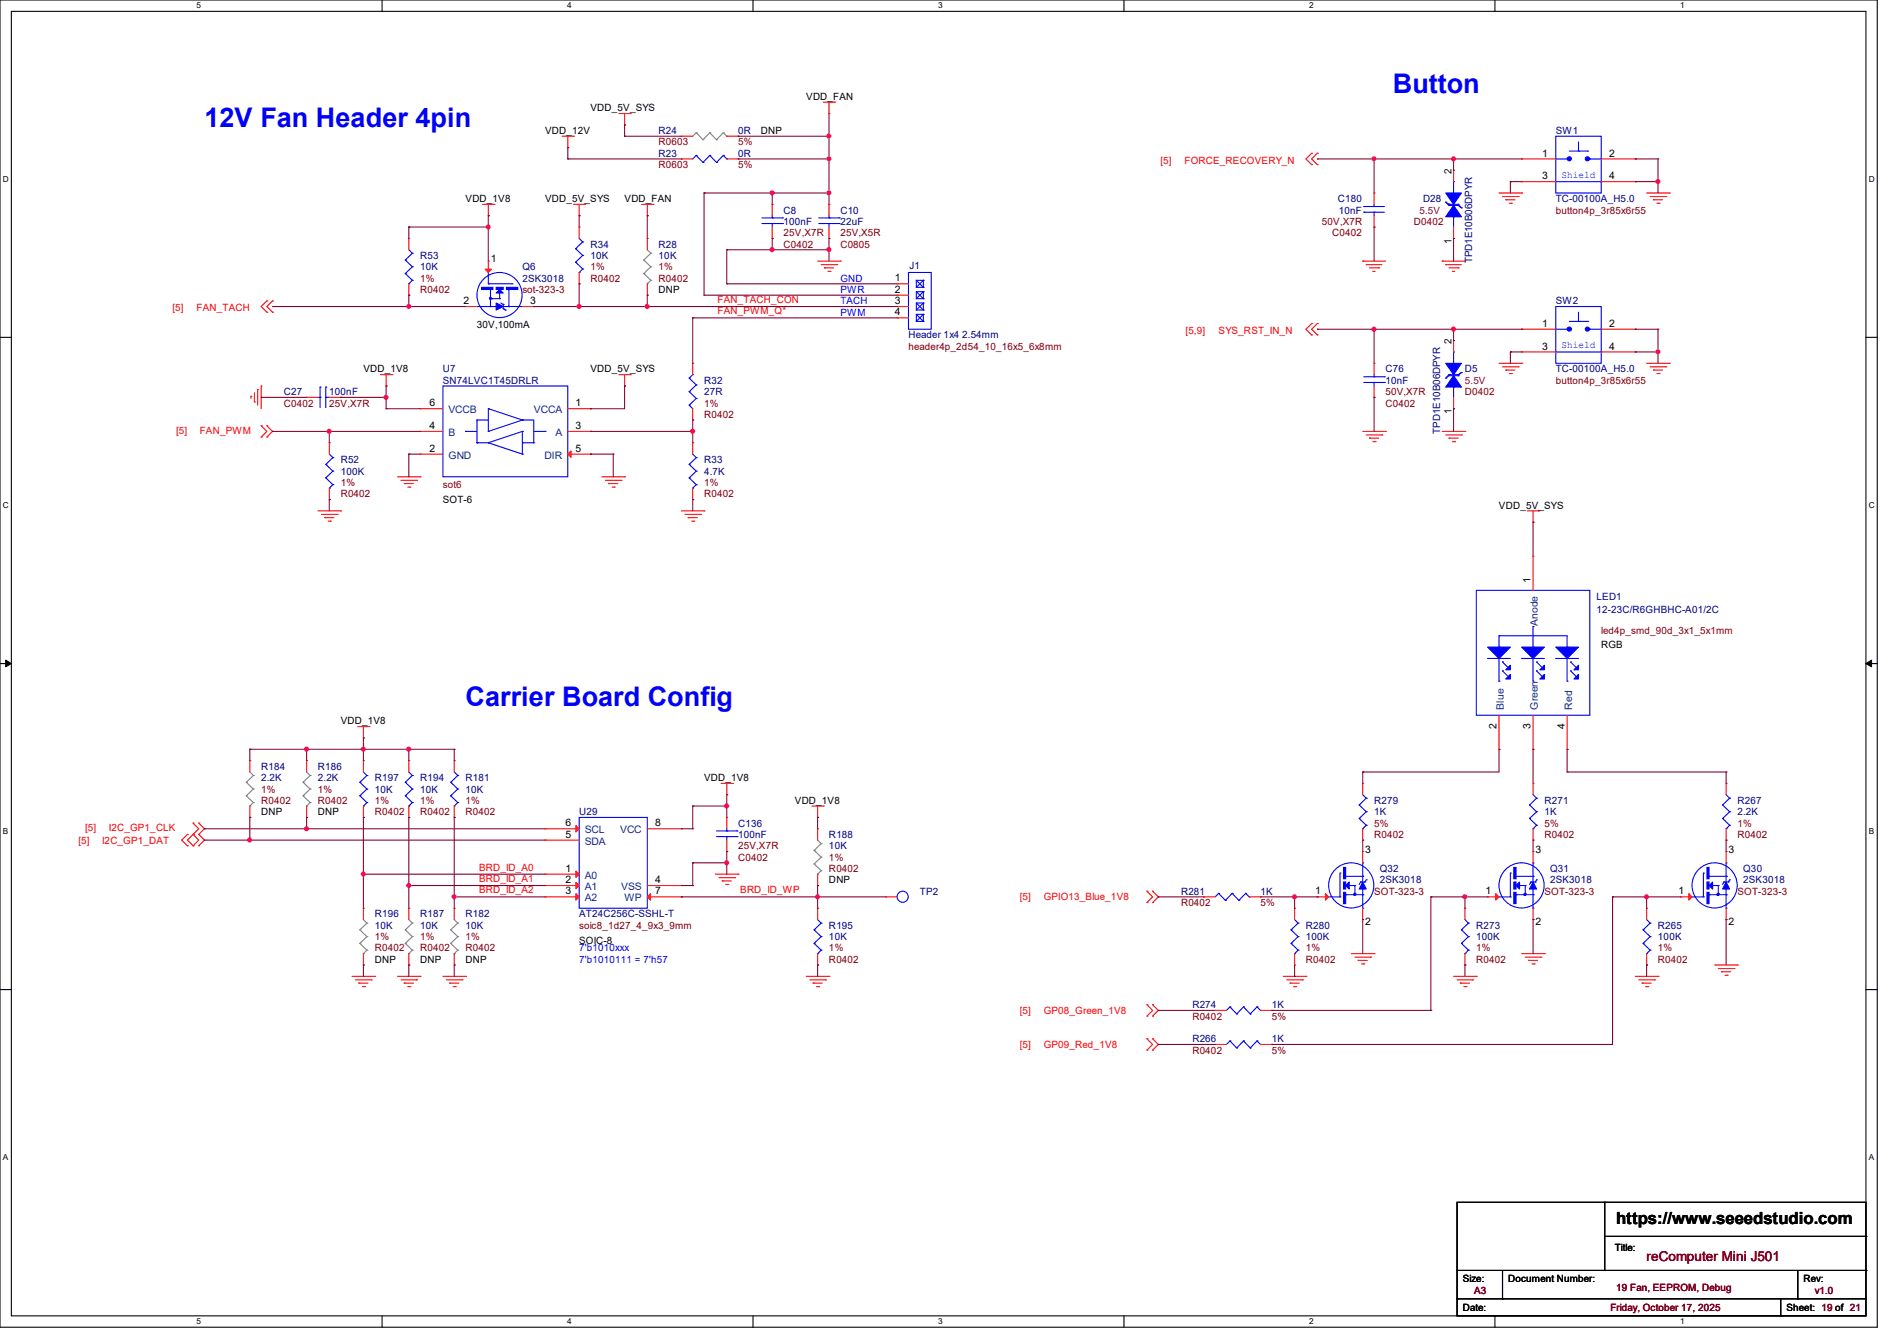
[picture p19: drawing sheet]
<svg xmlns="http://www.w3.org/2000/svg" width="297mm" height="210mm" viewBox="0 0 297 210" stroke-linecap="round" stroke-linejoin="round" font-family="sans-serif">
<defs><g id="words">
<g font-size="4.2" fill="#00f">
<text x="218.1" y="14.6">Button</text>
<text x="32" y="19.9">12V Fan Header 4pin</text>
<text x="72.9" y="110.6">Carrier Board Config</text>
</g>
<text font-size="2.6" x="253" y="191.8">https://www.seeedstudio.com</text>
<text font-size="2.1" fill="#800000" x="257.8" y="197.5">reComputer Mini J501</text>
<g font-size="1.6">
<text x="92.5" y="17.4">VDD_5V_SYS</text>
<text x="126.2" y="15.7">VDD_FAN</text>
<text x="85.3" y="21">VDD_12V</text>
<text x="119.1" y="21">DNP</text>
<text x="227.3" y="27.2" transform="rotate(-90 227.3 27.2)">2</text>
<text x="241.5" y="24.5">1</text>
<text x="241.5" y="28.1">3</text>
<text x="251.9" y="24.5">2</text>
<text x="251.9" y="28.1">4</text>
<text x="72.9" y="31.7">VDD_1V8</text>
<text x="85.3" y="31.7">VDD_5V_SYS</text>
<text x="97.8" y="31.7">VDD_FAN</text>
<text x="76.8" y="41.1">1</text>
<text x="227.3" y="38.2" transform="rotate(-90 227.3 38.2)">1</text>
<text x="72.6" y="47.6">2</text>
<text x="83" y="47.6">3</text>
<text x="103.1" y="45.9">DNP</text>
<text x="140.1" y="44.1">1</text>
<text x="140.1" y="45.8">2</text>
<text x="140.1" y="47.6">3</text>
<text x="74.7" y="51.4">30V,100mA</text>
<text x="140.1" y="49.4">4</text>
<text x="227.3" y="53.9" transform="rotate(-90 227.3 53.9)">2</text>
<text x="241.5" y="51.2">1</text>
<text x="251.9" y="51.2">2</text>
<text x="56.9" y="58.3">VDD_1V8</text>
<text x="92.5" y="58.3">VDD_5V_SYS</text>
<text x="241.5" y="54.7">3</text>
<text x="251.9" y="54.7">4</text>
<text x="67.2" y="63.6">6</text>
<text x="90.1" y="63.6">1</text>
<text x="227.3" y="64.9" transform="rotate(-90 227.3 64.9)">1</text>
<text x="67.2" y="70.7">2</text>
<text x="67.2" y="67.2">4</text>
<text x="90.1" y="67.2">3</text>
<text x="90.1" y="70.7">5</text>
<text x="69.3" y="78.8">SOT-6</text>
<text x="234.7" y="79.7">VDD_5V_SYS</text>
<text x="239.7" y="91.2" transform="rotate(-90 239.7 91.2)">1</text>
<text x="250.7" y="101.6">RGB</text>
<text x="53.3" y="113.5">VDD_1V8</text>
<text x="234.3" y="114.1" transform="rotate(-90 234.3 114.1)">2</text>
<text x="239.7" y="114.1" transform="rotate(-90 239.7 114.1)">3</text>
<text x="245" y="114.1" transform="rotate(-90 245 114.1)">4</text>
<text x="110.2" y="122.3">VDD_1V8</text>
<text x="124.5" y="125.9">VDD_1V8</text>
<text x="40.9" y="127.7">DNP</text>
<text x="49.8" y="127.7">DNP</text>
<text x="88.6" y="129.4">6</text>
<text x="88.6" y="131.2">5</text>
<text x="102.6" y="129.4">8</text>
<text x="88.6" y="136.5">1</text>
<text x="213.7" y="133.5">3</text>
<text x="240.4" y="133.5">3</text>
<text x="270.6" y="133.5">3</text>
<text x="88.6" y="138.3">2</text>
<text x="88.6" y="140.1">3</text>
<text x="102.6" y="140.1">7</text>
<text x="102.6" y="138.3">4</text>
<text x="129.8" y="138.3">DNP</text>
<text x="205.9" y="140.1">1</text>
<text x="232.6" y="140.1">1</text>
<text x="262.8" y="140.1">1</text>
<text x="90.7" y="147.8">SOIC-8</text>
<text x="213.7" y="144.9">2</text>
<text x="240.4" y="144.9">2</text>
<text x="270.6" y="144.9">2</text>
<text x="58.7" y="150.8">DNP</text>
<text x="65.8" y="150.8">DNP</text>
<text x="72.9" y="150.8">DNP</text>
<text x="252.8" y="196">Title:</text>
<text x="229" y="200.7">Size:</text>
<text x="236.1" y="200.7">Document Number:</text>
<text x="282.4" y="200.7">Rev:</text>
<text x="229" y="205.4">Date:</text>
<text x="279.7" y="205.4">Sheet: 19 of 21</text>
</g>
<g font-size="1.6" fill="#000080">
<text x="103.1" y="21">R24</text>
<text x="115.6" y="21">0R</text>
<text x="243.6" y="21">SW1</text>
<text x="103.1" y="24.6">R23</text>
<text x="115.6" y="24.6">0R</text>
<text x="122.7" y="33.4">C8</text>
<text x="122.7" y="35.2">100nF</text>
<text x="131.6" y="33.4">C10</text>
<text x="131.6" y="35.2">22uF</text>
<text x="209.5" y="31.7">C180</text>
<text x="209.6" y="33.4">10nF</text>
<text x="222.8" y="31.7">D28</text>
<text x="243.6" y="31.7">TC-00100A_H5.0</text>
<text x="65.8" y="40.6">R53</text>
<text x="92.5" y="38.8">R34</text>
<text x="92.5" y="40.6">10K</text>
<text x="103.1" y="38.8">R28</text>
<text x="103.1" y="40.6">10K</text>
<text x="230.5" y="41.2" transform="rotate(-90 230.5 41.2)">TPD1E10B06DPYR</text>
<text x="65.8" y="42.3">10K</text>
<text x="81.8" y="42.3">Q6</text>
<text x="81.8" y="44.1">2SK3018</text>
<text x="142.4" y="42.2">J1</text>
<text x="243.6" y="47.7">SW2</text>
<text x="142.2" y="53">Header 1x4 2.54mm</text>
<text x="69.3" y="58.3">U7</text>
<text x="216.9" y="58.3">C76</text>
<text x="229.4" y="58.3">D5</text>
<text x="243.6" y="58.3">TC-00100A_H5.0</text>
<text x="44.4" y="61.9">C27</text>
<text x="51.6" y="61.9">100nF</text>
<text x="69.3" y="60.1">SN74LVC1T45DRLR</text>
<text x="110.2" y="60.1">R32</text>
<text x="110.2" y="61.9">27R</text>
<text x="216.9" y="60.1">10nF</text>
<text x="225.5" y="67.9" transform="rotate(-90 225.5 67.9)">TPD1E10B06DPYR</text>
<text x="53.3" y="72.6">R52</text>
<text x="53.3" y="74.3">100K</text>
<text x="110.2" y="72.6">R33</text>
<text x="110.2" y="74.3">4.7K</text>
<text x="250" y="93.9">LED1</text>
<text x="250" y="96">12-23C/R6GHBHC-A01/2C</text>
<text x="40.9" y="120.6">R184</text>
<text x="40.9" y="122.3">2.2K</text>
<text x="49.8" y="120.6">R186</text>
<text x="49.8" y="122.3">2.2K</text>
<text x="58.7" y="122.3">R197</text>
<text x="58.7" y="124.1">10K</text>
<text x="65.8" y="122.3">R194</text>
<text x="65.8" y="124.1">10K</text>
<text x="72.9" y="122.3">R181</text>
<text x="72.9" y="124.1">10K</text>
<text x="215.1" y="125.9">R279</text>
<text x="241.8" y="125.9">R271</text>
<text x="272" y="125.9">R267</text>
<text x="90.7" y="127.7">U29</text>
<text x="115.6" y="129.5">C136</text>
<text x="115.6" y="131.2">100nF</text>
<text x="129.8" y="131.2">R188</text>
<text x="215.1" y="127.7">1K</text>
<text x="241.8" y="127.7">1K</text>
<text x="272" y="127.7">2.2K</text>
<text x="129.8" y="133">10K</text>
<text x="216" y="136.6">Q32</text>
<text x="242.7" y="136.6">Q31</text>
<text x="272.9" y="136.6">Q30</text>
<text x="58.7" y="143.7">R196</text>
<text x="65.8" y="143.7">R187</text>
<text x="72.9" y="143.7">R182</text>
<text x="90.7" y="143.7">AT24C256C-SSHL-T</text>
<text x="144" y="140.1">TP2</text>
<text x="184.9" y="140.1">R281</text>
<text x="197.4" y="140.1">1K</text>
<text x="216" y="138.3">2SK3018</text>
<text x="242.7" y="138.3">2SK3018</text>
<text x="272.9" y="138.3">2SK3018</text>
<text x="58.7" y="145.5">10K</text>
<text x="65.8" y="145.5">10K</text>
<text x="72.9" y="145.5">10K</text>
<text x="129.8" y="145.5">R195</text>
<text x="129.8" y="147.2">10K</text>
<text x="204.5" y="145.5">R280</text>
<text x="204.5" y="147.2">100K</text>
<text x="231.1" y="145.5">R273</text>
<text x="231.1" y="147.2">100K</text>
<text x="259.6" y="145.5">R265</text>
<text x="259.6" y="147.2">100K</text>
<text x="186.7" y="157.9">R274</text>
<text x="199.1" y="157.9">1K</text>
<text x="186.7" y="163.2">R266</text>
<text x="199.1" y="163.2">1K</text>
</g>
<g font-size="1.6" fill="#800000">
<text x="103.1" y="22.8">R0603</text>
<text x="115.6" y="22.8">5%</text>
<text x="103.1" y="26.3">R0603</text>
<text x="115.6" y="26.3">5%</text>
<text x="207" y="35.2">50V,X7R</text>
<text x="221.4" y="35.2">D0402</text>
<text x="243.6" y="33.4">button4p_3r85x6r55</text>
<text x="122.7" y="38.8">C0402</text>
<text x="122.7" y="37">25V,X7R</text>
<text x="131.6" y="38.8">C0805</text>
<text x="131.6" y="37">25V,X5R</text>
<text x="208.6" y="37">C0402</text>
<text x="65.8" y="44.1">1%</text>
<text x="65.8" y="45.9">R0402</text>
<text x="81.8" y="45.9">sot-323-3</text>
<text x="92.5" y="42.3">1%</text>
<text x="92.5" y="44.1">R0402</text>
<text x="103.1" y="42.3">1%</text>
<text x="103.1" y="44.1">R0402</text>
<text x="142.2" y="54.8">header4p_2d54_10_16x5_6x8mm</text>
<text x="44.4" y="63.7">C0402</text>
<text x="51.6" y="63.7">25V,X7R</text>
<text x="110.2" y="63.7">1%</text>
<text x="110.2" y="65.4">R0402</text>
<text x="216.9" y="63.7">C0402</text>
<text x="216.9" y="61.9">50V,X7R</text>
<text x="229.4" y="61.9">D0402</text>
<text x="243.6" y="60.1">button4p_3r85x6r55</text>
<text x="53.3" y="76.1">1%</text>
<text x="53.3" y="77.9">R0402</text>
<text x="69.3" y="76.5">sot6</text>
<text x="110.2" y="76.1">1%</text>
<text x="110.2" y="77.9">R0402</text>
<text x="250.7" y="99.2">led4p_smd_90d_3x1_5x1mm</text>
<text x="40.9" y="124.1">1%</text>
<text x="40.9" y="125.9">R0402</text>
<text x="49.8" y="124.1">1%</text>
<text x="49.8" y="125.9">R0402</text>
<text x="58.7" y="125.9">1%</text>
<text x="65.8" y="125.9">1%</text>
<text x="72.9" y="125.9">1%</text>
<text x="58.7" y="127.7">R0402</text>
<text x="65.8" y="127.7">R0402</text>
<text x="72.9" y="127.7">R0402</text>
<text x="215.1" y="129.5">5%</text>
<text x="215.1" y="131.2">R0402</text>
<text x="241.8" y="129.5">5%</text>
<text x="241.8" y="131.2">R0402</text>
<text x="272" y="129.5">1%</text>
<text x="272" y="131.2">R0402</text>
<text x="115.6" y="134.8">C0402</text>
<text x="115.6" y="133">25V,X7R</text>
<text x="129.8" y="134.8">1%</text>
<text x="129.8" y="136.6">R0402</text>
<text x="184.9" y="141.9">R0402</text>
<text x="197.4" y="141.9">5%</text>
<text x="215.1" y="140.1">SOT-323-3</text>
<text x="241.8" y="140.1">SOT-323-3</text>
<text x="272" y="140.1">SOT-323-3</text>
<text x="58.7" y="147.2">1%</text>
<text x="58.7" y="149">R0402</text>
<text x="65.8" y="147.2">1%</text>
<text x="65.8" y="149">R0402</text>
<text x="72.9" y="147.2">1%</text>
<text x="72.9" y="149">R0402</text>
<text x="90.7" y="145.5">soic8_1d27_4_9x3_9mm</text>
<text x="129.8" y="149">1%</text>
<text x="204.5" y="149">1%</text>
<text x="231.1" y="149">1%</text>
<text x="259.6" y="149">1%</text>
<text x="129.8" y="150.8">R0402</text>
<text x="204.5" y="150.8">R0402</text>
<text x="231.1" y="150.8">R0402</text>
<text x="259.6" y="150.8">R0402</text>
<text x="186.7" y="159.7">R0402</text>
<text x="199.1" y="159.7">5%</text>
<text x="186.7" y="165">R0402</text>
<text x="199.1" y="165">5%</text>
<text x="230.8" y="202.7">A3</text>
<text x="253" y="202.2">19 Fan, EEPROM, Debug</text>
<text x="284.1" y="202.7">v1.0</text>
<text x="252.1" y="205.4">Friday, October 17, 2025</text>
</g>
<g font-size="1.6" fill="#f00">
<text x="181.7" y="25.6">[5]</text>
<text x="185.5" y="25.6">FORCE_RECOVERY_N</text>
<text x="112.4" y="47.5">FAN_TACH_CON</text>
<text x="27" y="48.7">[5]</text>
<text x="30.8" y="48.7">FAN_TACH</text>
<text x="112.4" y="49.2">FAN_PWM_Q*</text>
<text x="185.6" y="52.3">[5,9]</text>
<text x="190.8" y="52.3">SYS_RST_IN_N</text>
<text x="27.6" y="67.9">[5]</text>
<text x="31.3" y="67.9">FAN_PWM</text>
<text x="13.3" y="130.2">[5]</text>
<text x="17.1" y="130.2">I2C_GP1_CLK</text>
<text x="12.3" y="132.1">[5]</text>
<text x="16" y="132.1">I2C_GP1_DAT</text>
<text x="75" y="136.4">BRD_ID_A0</text>
<text x="75" y="138.1">BRD_ID_A1</text>
<text x="75" y="139.9">BRD_ID_A2</text>
<text x="115.9" y="139.9">BRD_ID_WP</text>
<text x="159.7" y="141">[5]</text>
<text x="163.4" y="141">GPIO13_Blue_1V8</text>
<text x="159.7" y="158.8">[5]</text>
<text x="163.4" y="158.8">GP08_Green_1V8</text>
<text x="159.7" y="164.1">[5]</text>
<text x="163.4" y="164.1">GP09_Red_1V8</text>
</g>
<g font-size="1.6" fill="#00f">
<text x="244.5" y="27.9">Shield</text>
<text x="131.6" y="44.1">GND</text>
<text x="131.6" y="45.9">PWR</text>
<text x="131.6" y="47.7">TACH</text>
<text x="131.6" y="49.4">PWM</text>
<text x="244.5" y="54.6">Shield</text>
<text x="90.7" y="149">7'b1010xxx</text>
<text x="90.7" y="150.8">7'b1010111 = 7'h57</text>
</g>
<g font-size="1.6" fill="#800040">
<text x="222.2" y="33.4">5.5V</text>
<text x="229.4" y="60.1">5.5V</text>
</g>
<g font-size="1.6" fill="#004080">
<text x="70.2" y="64.7">VCCB</text>
<text x="83.6" y="64.7">VCCA</text>
<text x="70.2" y="71.8">GND</text>
<text x="70.2" y="68.3">B</text>
<text x="85.3" y="71.8">DIR</text>
<text x="87" y="68.3">A</text>
<text x="240.8" y="98" transform="rotate(-90 240.8 98)">Anode</text>
<text x="235.5" y="111.1" transform="rotate(-90 235.5 111.1)">Blue</text>
<text x="240.8" y="111.1" transform="rotate(-90 240.8 111.1)">Green</text>
<text x="246.1" y="111.1" transform="rotate(-90 246.1 111.1)">Red</text>
<text x="91.6" y="130.5">SCL</text>
<text x="97.1" y="130.5">VCC</text>
<text x="91.6" y="132.3">SDA</text>
<text x="91.6" y="137.6">A0</text>
<text x="91.6" y="139.4">A1</text>
<text x="91.6" y="141.2">A2</text>
<text x="97.3" y="139.4">VSS</text>
<text x="97.8" y="141.2">WP</text>
</g>
<g font-size="1.3">
<text x="30.8" y="1.3">5</text>
<text x="88.8" y="1.3">4</text>
<text x="146.9" y="1.3">3</text>
<text x="205" y="1.3">2</text>
<text x="263.1" y="1.3">1</text>
<text x=".5" y="28.4">D</text>
<text x="292.6" y="28.4">D</text>
<text x=".5" y="79.5">C</text>
<text x="292.6" y="79.5">C</text>
<text x=".5" y="130.6">B</text>
<text x="292.6" y="130.6">B</text>
<text x=".5" y="181.7">A</text>
<text x="292.6" y="181.7">A</text>
<text x="30.8" y="207.4">5</text>
<text x="88.8" y="207.4">4</text>
<text x="146.9" y="207.4">3</text>
<text x="205" y="207.4">2</text>
<text x="263.1" y="207.4">1</text>
</g>
</g></defs>
<path d="M0 0h293.9v207.9h-293.9zM1.8 1.8h290.3v204.3h-290.3z" fill="none" stroke="#000" stroke-width=".17"/>
<g fill="#fff">
<path d="M30.8 .2h.7v1.4h-.7z"/>
<path d="M30.8 206.2h.7v1.4h-.7z"/>
</g>
<path d="M59.8 0v1.8M59.8 206.1v1.8" fill="none" stroke="#000" stroke-width=".17"/>
<g fill="#fff">
<path d="M88.8 .2h.7v1.4h-.7z"/>
<path d="M88.8 206.2h.7v1.4h-.7z"/>
</g>
<path d="M117.9 0v1.8M117.9 206.1v1.8" fill="none" stroke="#000" stroke-width=".17"/>
<g fill="#fff">
<path d="M146.9 .2h.7v1.4h-.7z"/>
<path d="M146.9 206.2h.7v1.4h-.7z"/>
</g>
<path d="M176 0v1.8M176 206.1v1.8" fill="none" stroke="#000" stroke-width=".17"/>
<g fill="#fff">
<path d="M205 .2h.7v1.4h-.7z"/>
<path d="M205 206.2h.7v1.4h-.7z"/>
</g>
<path d="M234.1 0v1.8M234.1 206.1v1.8" fill="none" stroke="#000" stroke-width=".17"/>
<g fill="#fff">
<path d="M263.1 .2h.6v1.4h-.6z"/>
<path d="M263.1 206.2h.6v1.4h-.6z"/>
<path d="M.5 27.3h.9v1.4h-.9z"/>
<path d="M292.6 27.3h.9v1.4h-.9z"/>
<path d="M.5 78.4h.9v1.4h-.9z"/>
<path d="M292.6 78.4h.9v1.4h-.9z"/>
</g>
<path d="M0 52.8h1.8M292.1 52.8h1.8" fill="none" stroke="#000" stroke-width=".17"/>
<g fill="#fff">
<path d="M.5 129.5h.8v1.4h-.8z"/>
<path d="M292.6 129.5h.8v1.4h-.8z"/>
</g>
<path d="M0 103.9h1.8M292.1 103.9h1.8" fill="none" stroke="#000" stroke-width=".17"/>
<path d="M.9 103.4l.9 .5-.9 .5zM292.1 103.9l.9-.5v1z" fill="#000" stroke="#000" stroke-width=".16"/>
<g fill="#fff">
<path d="M.5 180.5h.8v1.4h-.8z"/>
<path d="M292.6 180.5h.8v1.4h-.8z"/>
</g>
<g fill="none" stroke="#000" stroke-width=".17">
<path d="M0 155h1.8M292.1 155h1.8M228.1 188.3h64v17.8h-64zM228.1 199h64M235.2 199v4.4M251.2 188.3h.1M251.2 188.3v10.7M251.2 193.6h40.9M281.5 199v4.4M292.1 199h.1M292.1 193.6h.1M228.1 203.4h.1"/>
<path d="M228.1 203.4h64M235.2 203.4h.1M278.8 206.1h.1M278.8 203.4v2.7M281.5 203.4h.1"/>
</g>
<g fill="none" stroke="#f00" stroke-width=".17">
<path d="M96.9 17.8h1.8M97.8 19.6h.1M97.8 17.8v1.8M98.7 17.8h.1M128.9 16h1.8M129.8 17.8h.1M129.8 16v1.8M130.7 16h.1M64 37.3h.1M64 37.3v1.8M75.6 32h1.7M76.5 33.8h.1"/>
<path d="M76.5 32v1.8M77.3 32h.1M88 21.3h1.8M88.9 23.1h.1M88.9 21.3v1.8M89.8 21.3h.1M89.8 32h1.8M90.7 33.8h.1M90.7 35.6h.1M90.7 32v1.8M90.7 35.6v1.7M91.6 32h.1"/>
<path d="M100.5 32h1.7M101.3 33.8h.1M101.3 37.3h.1M101.3 32v1.8M101.3 37.3v1.8M102.2 32h.1M106.7 21.3h.1M106.7 24.9h.1M106.7 21.3h1.8M106.7 24.9h1.8M113.8 21.3h1.8M113.8 24.9h1.8"/>
<path d="M115.6 21.3h.1M115.6 24.9h.1M120.9 32h.1M120.9 37.3h.1M120.9 32v1.8M120.9 35.6v1.7M129.8 32h.1M129.8 37.3h.1M129.8 32v1.8M129.8 35.6v1.7M205.4 24h.1M205.4 25.8h.1"/>
<path d="M205.4 24l-.9 .9 .9 .9M206.2 24h.1M206.2 25.8h.1M206.2 24l-.8 .9 .8 .9M215.1 30.2h.1M215.1 35.6h.1M215.1 30.2v1.8M215.1 33.8v1.8M227.6 26.7h.1M227.6 37.3h.1M227.6 26.7v1.7M227.6 35.6v1.7"/>
<path d="M234.7 30.2h3.6M235.2 30.8h2.5M235.8 31.3h.1M235.8 31.3h1.4M236.3 31.8h.3M236.6 31.8h.1M237.7 30.8h.1M238.3 30.2h.1M238.3 24.9h.1M238.3 28.4h.1M238.3 24.9h5.3M238.3 28.4h5.3"/>
<path d="M250.7 24.9h5.3M250.7 28.4h5.3M256 24.9h.1M256 28.4h.1M257.8 30.2h3.6M258.4 30.8h2.4M258.9 31.3h.1M258.9 31.3h1.4M259.4 31.8h.4M259.8 31.8h.1M260.8 30.8h.1M261.4 30.2h.1"/>
<path d="M41.8 47.1h.1M41.8 48.9h.1M41.8 47.1l-.9 .9 .9 .9M42.7 47.1h.1M42.7 48.9h.1M42.7 47.1l-.9 .9 .9 .9M59.6 58.7h1.7M60.5 58.7v1.8M61.3 58.7h.1M64 46.2h.1M64 44.4v1.8M72.9 48h.1"/>
<path d="M72.9 48h1.8M76.5 40.9h.1M76.5 40.9v1.8M81.8 48h1.8M83.6 48h.1M90.7 44.4h.1M90.7 42.7v1.7M96.9 58.7h1.8M97.8 58.7v1.8M98.7 58.7h.1M101.3 46.2h.1M101.3 44.4v1.8"/>
<path d="M108.5 56.9h.1M108.5 56.9v1.8M128 40.9h3.6M128.6 41.4h2.4M129.1 42h.1M129.1 42h1.4M129.6 42.5h.4M130 42.5h.1M131 41.4h.1M131.6 40.9h.1M140.5 44.4h.1M140.5 46.2h.1"/>
<path d="M140.5 48h.1M140.5 49.8h.1M140.5 48h1.7M140.5 44.4h1.7M140.5 46.2h1.7M140.5 49.8h1.7M205.4 50.7h.1M205.4 52.5h.1M205.4 50.7l-.9 .9 .9 .9M206.2 50.7h.1M206.2 52.5h.1M206.2 50.7l-.8 .9 .8 .9"/>
<path d="M213.4 40.9h.1M213.4 40.9h3.5M213.9 41.4h.1M213.9 41.4h2.5M214.4 42h1.5M215 42.5h.1M215 42.5h.3M215.1 56.9h.1M215.1 56.9v1.8M215.9 42h.1M225.8 40.9h.1M225.8 40.9h3.6"/>
<path d="M226.4 41.4h.1M226.4 41.4h2.4M226.9 42h1.4M227.4 42.5h.1M227.4 42.5h.4M227.6 53.3h.1M227.6 53.3v1.8M228.3 42h.1M234.7 56.9h3.6M235.2 57.4h2.5M235.8 58h.1M235.8 58h1.4"/>
<path d="M236.3 58.5h.3M236.6 58.5h.1M237.7 57.4h.1M238.3 56.9h.1M238.3 51.6h.1M238.3 55.1h.1M238.3 51.6h5.3M238.3 55.1h5.3M250.7 51.6h5.3M250.7 55.1h5.3M256 51.6h.1M256 55.1h.1"/>
<path d="M257.8 56.9h3.6M258.4 57.4h2.4M258.9 58h.1M258.9 58h1.4M259.4 58.5h.4M259.8 58.5h.1M260.8 57.4h.1M261.4 56.9h.1M39.3 62.1h.1M39.3 62.1v.3M39.8 62.9h.1M39.8 61.5v1.4"/>
<path d="M40.3 61h.1M40.3 61v2.5M40.9 60.5h.1M40.9 66.7h.1M40.9 68.5h.1M40.9 60.5v3.5M40.9 66.7l.9 .9-.9 .9M41.8 68.5h.1M41.8 66.7h.1M41.8 66.7l.9 .9-.9 .9M48 62.2h.1M48 62.2h1.8"/>
<path d="M51.6 69.3h.1M51.6 78.2h.1M51.6 69.3v1.8M51.6 76.5v1.7M51.6 62.2h1.7M53.3 62.2h.1M60.5 60.5h.1M62.2 74.7h3.6M62.8 75.2h2.4M63.3 75.7h.1M63.3 75.7h1.4M63.8 76.3h.4"/>
<path d="M64.2 76.3h.1M65.2 75.2h.1M65.8 74.7h.1M65.8 71.1h.1M65.8 67.6h.1M65.8 64h.1M65.8 67.6h3.5M65.8 64h3.5M65.8 71.1h3.5M88.9 67.6h3.6M88.9 64h3.6M88.9 71.1h3.6"/>
<path d="M92.5 64h.1M92.5 67.6h.1M92.5 71.1h.1M94.2 74.7h3.6M94.8 75.2h2.4M95.3 75.7h.1M95.3 75.7h1.4M95.8 76.3h.4M96.2 76.3h.1M97.2 75.2h.1M97.8 60.5h.1M97.8 74.7h.1"/>
<path d="M108.5 69.3h.1M108.5 78.2h.1M108.5 65.8h.1M108.5 64v1.8M108.5 69.3v1.8M108.5 76.5v1.7M213.4 67.6h3.5M213.9 68.1h2.5M214.4 68.6h.1M214.4 68.6h1.5M215 69.2h.3M215.1 62.2h.1"/>
<path d="M215.1 60.5v1.7M215.3 69.2h.1M216.4 68.1h.1M216.9 67.6h.1M225.8 67.6h3.6M226.4 68.1h2.4M226.9 68.6h.1M226.9 68.6h1.4M227.4 69.2h.4M227.6 64h.1M227.6 62.2v1.8M227.8 69.2h.1"/>
<path d="M228.8 68.1h.1M229.4 67.6h.1M49.8 80h3.5M50.3 80.6h2.5M50.8 81.1h.1M50.8 81.1h1.5M51.4 81.6h.3M51.7 81.6h.1M52.8 80.6h.1M53.3 80h.1M106.7 80h3.5M107.2 80.6h2.5"/>
<path d="M107.7 81.1h.1M107.7 81.1h1.5M108.3 81.6h.3M108.6 81.6h.1M109.7 80.6h.1M110.2 80h.1M239.1 80h1.8M240 81.8h.1M240 87.1h.1M240 80v1.8M240 87.1v5.4M240.9 80h.1"/>
<path d="M39.1 119.1h.1M39.1 119.1v1.8M48 119.1h.1M48 119.1v1.8M56 113.8h1.8M56.9 115.6h.1M56.9 119.1h.1M56.9 113.8v1.8M56.9 119.1v1.8M57.8 113.8h.1M64 119.1h.1M64 119.1v1.8"/>
<path d="M71.1 119.1h.1M71.1 119.1v1.8M234.7 117.3h.1M234.7 112v5.3M240 117.3h.1M240 112v5.3M245.4 117.3h.1M245.4 112v5.3M29.3 130.7h.1M29.3 132.5h.1M29.3 130.7l-.9 .9 .9 .9M30.2 132.5h.1"/>
<path d="M30.2 130.7h.1M30.2 128.9h.1M30.2 128.9l.9 .9-1.8 1.8 .9 .9M30.2 130.7l.9 .9-.9 .9M31.1 130.7h.1M31.1 132.5h.1M31.1 128.9h.1M31.1 130.7l.9 .9-.9 .9M31.1 128.9l.9 .9-.9 .9M39.1 128h.1M39.1 126.2v1.8M48 128h.1"/>
<path d="M48 126.2v1.8M56.9 128h.1M56.9 126.2v1.8M64 128h.1M64 126.2v1.8M71.1 128h.1M71.1 126.2v1.8M85.3 129.8h.1M85.3 131.6h.1M85.3 136.9h.1M85.3 138.7h.1M85.3 136.9h5.4"/>
<path d="M85.3 129.8h5.4M85.3 131.6h5.4M85.3 138.7h5.4M101.3 129.8h5.4M101.3 138.7h5.4M106.7 138.7h.1M106.7 129.8h.1M112 136.9h3.6M112.6 137.5h2.4M112.9 122.7h1.8M113.1 138h.1M113.1 138h1.4"/>
<path d="M113.6 138.5h.4M113.8 124.5h.1M113.8 128h.1M113.8 133.3h.1M113.8 122.7v1.8M113.8 128v1.8M113.8 131.6v1.7M114 138.5h.1M114.7 122.7h.1M115 137.5h.1M115.6 136.9h.1M127.1 126.2h1.8"/>
<path d="M128 128h.1M128 129.8h.1M128 138.7h.1M128 126.2v1.8M128 129.8v1.8M128 136.9v1.8M128.9 126.2h.1M179.6 139.6h.1M179.6 139.6l.9 .9-.9 .9M180.5 139.6h.1M180.5 139.6l.9 .9-.9 .9M213.4 122.7h.1"/>
<path d="M213.4 131.6h.1M213.4 133.3h.1M213.4 122.7v1.8M213.4 129.8v1.8M213.4 133.3v1.8M240 133.3h.1M240 122.7h.1M240 131.6h.1M240 122.7v1.8M240 129.8v1.8M240 133.3v1.8M270.3 133.3h.1"/>
<path d="M270.3 122.7h.1M270.3 131.6h.1M270.3 122.7v1.8M270.3 129.8v1.8M270.3 133.3v1.8M55.1 152.9h3.6M55.7 153.5h2.4M56.2 154h.1M56.2 154h1.4M56.7 154.5h.4M56.9 142.2h.1M56.9 151.1h.1"/>
<path d="M56.9 142.2v1.8M56.9 149.4v1.7M57.1 154.5h.1M58.1 153.5h.1M58.7 152.9h.1M62.2 152.9h3.6M62.8 153.5h2.4M63.3 154h.1M63.3 154h1.4M63.8 154.5h.4M64 142.2h.1M64 151.1h.1"/>
<path d="M64 142.2v1.8M64 149.4v1.7M64.2 154.5h.1M65.2 153.5h.1M65.8 152.9h.1M69.3 152.9h3.6M69.9 153.5h2.4M70.4 154h.1M70.4 154h1.4M71 154.5h.3M71.1 142.2h.1M71.1 151.1h.1"/>
<path d="M71.1 142.2v1.8M71.1 149.4v1.7M71.3 154.5h.1M72.3 153.5h.1M72.9 152.9h.1M85.3 140.5h.1M85.3 140.5h5.4M101.3 140.5h5.4M106.7 140.5h.1M126.2 152.9h3.6M126.8 153.5h2.4M127.3 154h.1"/>
<path d="M127.3 154h1.4M127.8 154.5h.4M128 142.2h.1M128 151.1h.1M128 142.2v1.8M128 149.4v1.7M128.2 154.5h.1M129.2 153.5h.1M129.8 152.9h.1M138.7 140.5h.1M138.7 140.5h1.8M179.6 141.4h.1"/>
<path d="M179.6 159.1h.1M179.6 157.4h.1M179.6 157.4l.9 .8-.9 .9M180.5 141.4h.1M180.5 157.4h.1M180.5 159.1h.1M180.5 157.4l.9 .8-.9 .9M188.5 140.5h.1M188.5 140.5h1.7M190.2 158.2h.1M190.2 158.2h1.8M195.6 140.5h1.8"/>
<path d="M197.4 140.5h.1M197.4 158.2h1.7M199.1 158.2h.1M200.9 152.9h3.6M201.5 153.5h2.4M202 154h.1M202 154h1.4M202.5 154.5h.4M202.7 142.2h.1M202.7 151.1h.1M202.7 142.2v1.8M202.7 149.4v1.7"/>
<path d="M202.9 154.5h.1M203.9 153.5h.1M204.5 152.9h.1M206.2 140.5h.1M206.2 140.5h1.8M211.6 149.4h3.5M212.1 149.9h2.5M212.6 150.4h.1M212.6 150.4h1.5M213.2 151h.3M213.4 144h.1M213.4 142.2v1.8"/>
<path d="M213.5 151h.1M214.6 149.9h.1M215.1 149.4h.1M227.6 152.9h3.5M228.1 153.5h2.5M228.6 154h.1M228.6 154h1.5M229.2 154.5h.3M229.4 142.2h.1M229.4 151.1h.1M229.4 142.2v1.8M229.4 149.4v1.7"/>
<path d="M229.5 154.5h.1M230.6 153.5h.1M231.1 152.9h.1M232.9 140.5h.1M232.9 140.5h1.8M238.3 149.4h3.5M238.8 149.9h2.5M239.3 150.4h.1M239.3 150.4h1.4M239.9 151h.3M240 144h.1M240 142.2v1.8"/>
<path d="M240.2 151h.1M241.3 149.9h.1M241.8 149.4h.1M256 152.9h3.6M256.6 153.5h2.4M257.1 154h.1M257.1 154h1.4M257.6 154.5h.4M257.8 142.2h.1M257.8 151.1h.1M257.8 142.2v1.8M257.8 149.4v1.7"/>
<path d="M258 154.5h.1M259 153.5h.1M259.6 152.9h.1M263.1 140.5h.1M263.1 140.5h1.8M268.5 151.1h3.5M269 151.7h2.5M269.5 152.2h.1M269.5 152.2h1.5M270.1 152.7h.3M270.3 144h.1M270.3 142.2v1.8"/>
<path d="M270.4 152.7h.1M271.5 151.7h.1M272 151.1h.1M179.6 164.5h.1M179.6 162.7h.1M179.6 162.7l.9 .9-.9 .9M180.5 162.7h.1M180.5 164.5h.1M180.5 162.7l.9 .9-.9 .9M190.2 163.6h.1M190.2 163.6h1.8M197.4 163.6h1.7"/>
<path d="M199.1 163.6h.1"/>
</g>
<g fill="none" stroke="#00f" stroke-width=".17">
<path d="M64 39.1l.6 .6M64.6 39.7h.1M64.6 39.7l-1.1 1M90.1 38.9h.1M90.1 38.9l1.1 1.1M90.7 37.3l.5 .6M91.2 37.9h.1M91.2 37.9l-1.1 1M109 24.3h.1M109 24.3l-.5 .6M109 24.3l1.1 1.1M110.1 25.4h.1"/>
<path d="M111.1 24.3h.1M111.1 24.3l-1 1.1M111.1 24.3l1.1 1.1M112.2 25.4h.1M113.2 24.3h.1M113.2 24.3l-1 1.1M113.2 24.3l.6 .6M113.8 24.9h.1M119.3 34.1h3.2M119.3 35h3.2M120.9 35h.1M120.9 34.1h.1"/>
<path d="M120.9 33.8v.3M120.9 35v.6M122.5 34.1h.1M122.5 35h.1M128.2 34.1h3.2M128.2 35h3.2M129.8 35h.1M129.8 34.1h.1M129.8 33.8v.3M129.8 35v.6M131.4 34.1h.1M131.4 35h.1"/>
<path d="M213.5 32.3h.1M213.5 33.2h.1M213.5 32.3h3.2M213.5 33.2h3.2M215.1 33.2h.1M215.1 32.3h.1M215.1 32v.3M215.1 33.2v.6M226.4 31.7h.1M226.4 31.7l.5 .3M226.4 31.7l.5 .5M226.9 32h.1"/>
<path d="M226.9 32.2h.1M226.9 32h1.4M226.9 32.2h1.4l.5 .4M227.6 28.4h.1M227.6 34h.1M227.6 28.4v1.8M227.6 34v1.6M228.3 32h.1M228.3 32l.5 .6M228.8 32.6h.1M243.6 21.3h7.1v8.9h-7.1zM243.6 24.9h1.8"/>
<path d="M243.6 28.4h7.1M245.4 24.9h.1M245.7 23.7h2.9M247.1 23.7h.1M247.1 22.2v1.5M248.6 23.7h.1M248.9 24.9h.1M248.9 24.9h1.8M250.7 28.4h.1M63.5 40.7h.1M63.5 42.8h.1M63.5 40.7l1.1 1.1"/>
<path d="M63.5 42.8l1.1 1.1M64 44.4h.1M64.6 41.8h.1M64.6 43.9h.1M64.6 41.8l-1.1 1M64.6 43.9l-.6 .5M74.7 48h.1M74.7 48h3M76.5 44.4h.1M76.5 42.7v1.7M76.5 44.4h3.7M76.8 45.3h.1"/>
<path d="M76.8 48h.1M76.8 45.3v1.3M76.8 46.9v1.1M77 46.8h.1M77 46.8h1.2M78.2 46.8h.1M78.2 45.9v.9M78.4 47.5l.4 .2M78.8 47.7h.1M78.8 48.3h.1M78.8 48h3M78.8 47.7v.6"/>
<path d="M78.8 48.3l.3 .3M79.1 48.6h.1M79.7 48h.1M79.7 45.3v2.7M80.2 44.4h.1M81.8 48h.1M90.1 41.1h.1M90.1 41.1l1.1 1M90.7 42.7h.1M91.2 40h.1M91.2 42.1h.1M91.2 40l-1.1 1.1"/>
<path d="M91.2 42.1l-.5 .6M107.9 59.2h.1M107.9 59.2l1.1 1.1M108.5 58.7h.1M108.5 58.7l-.6 .5M142.2 42.7h3.6v8.9h-3.6zM143.5 43.9h1.1v1.1h-1.1zM143.5 45.7h1.1v1.1h-1.1zM143.5 47.5h1.1v1.1h-1.1zM143.5 49.2h1.1v1.1h-1.1zM143.5 43.9l1.1 1.1M143.5 45.7l1.1 1.1"/>
<path d="M143.5 47.5l1.1 1.1M143.5 49.2l1.1 1.1M144.6 43.9h.1M144.6 45h.1M144.6 45.7h.1M144.6 46.8h.1M144.6 47.5h.1M144.6 48.6h.1M144.6 49.2h.1M144.6 50.3h.1M144.6 45.7l-1.1 1.1M144.6 43.9l-1.1 1.1"/>
<path d="M144.6 47.5l-1.1 1.1M144.6 49.2l-1.1 1.1M213.5 59h3.2M213.5 59.9h3.2M215.1 59.9h.1M215.1 59h.1M215.1 58.7v.3M215.1 59.9v.6M216.7 59h.1M216.7 59.9h.1M226.4 59.2h.1M226.9 58.7h.1"/>
<path d="M226.9 58.7h1.4M226.9 58.7l-.5 .5M227.6 55.1h.1M227.6 55.1v1.8M228.3 58.7h.1M228.3 58.8h.1M228.3 58.8h-1.4l-.5 .4M228.8 58.3h.1M228.8 58.3l-.5 .4M228.8 58.3l-.5 .5M243.6 48h7.1v8.9h-7.1zM243.6 51.6h1.8"/>
<path d="M243.6 55.1h7.1M245.4 51.6h.1M245.7 50.3h2.9M247.1 50.3h.1M247.1 48.9v1.4M248.6 50.3h.1M248.9 51.6h.1M248.9 51.6h1.8M250.7 55.1h.1M49.8 62.2h.3M50.1 60.6h.1M50.1 62.2h.1"/>
<path d="M50.1 60.6v3.2M51 72.7h.1M51 74.8h.1M51 62.2h.1M51 60.6h.1M51 72.7l1.1 1.1M51 74.8l1.1 1.1M51 62.2h.6M51 60.6v3.2M51.6 76.5h.1M51.6 71.1l.5 .6M52.1 71.7h.1"/>
<path d="M52.1 73.8h.1M52.1 75.9h.1M52.1 71.7l-1.1 1M52.1 73.8l-1.1 1M52.1 75.9l-.5 .6M69.3 60.5h19.6v14.2h-19.6zM72.9 67.6h.1M72.9 67.6h1.8M74.7 65.8h.1M74.7 69.3h.1M74.7 65.8h1.8M74.7 65.8v3.5"/>
<path d="M74.7 69.3h1.8M76.5 67.6h.1M76.5 69.3h.1M76.5 64h.1M76.5 64v3.6M76.5 69.3l5.3 1.8M76.5 64l5.3 1.8M81.8 65.8h.1M81.8 67.6h.1M81.8 71.1h.1M81.8 69.3h.1M81.8 65.8h1.8v3.5"/>
<path d="M81.8 67.6l-5.3 1.7M81.8 67.6v3.5M81.8 69.3h1.8M81.8 65.8l-5.3 1.8M83.6 69.3h.1M83.6 67.6h1.7M85.3 67.6h.1M107.9 72.7h.1M107.9 74.8h.1M107.9 63.5h.1M107.9 61.3h.1M107.9 72.7l1.1 1.1"/>
<path d="M107.9 74.8l1.1 1.1M107.9 63.5l.6 .5M107.9 61.3l1.1 1.1M108.5 76.5h.1M108.5 71.1l.5 .6M109 71.7h.1M109 73.8h.1M109 75.9h.1M109 62.4h.1M109 60.3h.1M109 71.7l-1.1 1M109 73.8l-1.1 1"/>
<path d="M109 75.9l-.5 .6M109 62.4l-1.1 1.1M109 60.3l-1.1 1M227.6 60.6h.1M227.6 60.6v1.6M231.1 92.5h17.8v19.5h-17.8zM234.7 99.6h.1M234.7 99.6h10.7v1.7M234.7 99.6v1.7M240 98.1h.1M240 98.1v3.2M232.9 103.1h.1"/>
<path d="M232.9 103.1h3.6M234.7 101.3h.1M234.7 106.7h.1M234.7 103.1v3.6M235.2 103.7h.1M235.2 105.1h.1M235.2 103.7l.9 .9M235.2 105.1l.9 .9M238.3 103.1h.1M238.3 103.1h3.5M240 101.3h.1M240 106.7h.1"/>
<path d="M240 103.1v3.6M240.6 103.7h.1M240.6 105.1h.1M240.6 103.7l.9 .9M240.6 105.1l.9 .9M243.6 103.1h.1M243.6 103.1h3.5M245.4 101.3h.1M245.4 106.7h.1M245.4 103.1v3.6M245.9 103.7h.1M245.9 105.1h.1"/>
<path d="M245.9 103.7l.9 .9M245.9 105.1l.9 .9M56.3 122.5h.1M56.3 124.6h.1M56.3 122.5l1.1 1.1M56.3 124.6l1.1 1.1M56.9 126.2h.1M56.9 120.9l.5 .6M57.4 121.5h.1M57.4 123.6h.1M57.4 125.7h.1M57.4 121.5l-1.1 1"/>
<path d="M57.4 123.6l-1.1 1M57.4 125.7l-.5 .5M63.5 122.5h.1M63.5 124.6h.1M63.5 122.5l1.1 1.1M63.5 124.6l1.1 1.1M64 126.2h.1M64 120.9l.6 .6M64.6 121.5h.1M64.6 123.6h.1M64.6 125.7h.1M64.6 121.5l-1.1 1"/>
<path d="M64.6 123.6l-1.1 1M64.6 125.7l-.6 .5M70.6 122.5h.1M70.6 124.6h.1M70.6 122.5l1.1 1.1M70.6 124.6l1.1 1.1M71.1 126.2h.1M71.1 120.9l.6 .6M71.7 121.5h.1M71.7 123.6h.1M71.7 125.7h.1M71.7 121.5l-1.1 1"/>
<path d="M71.7 123.6l-1.1 1M71.7 125.7l-.6 .5M90.7 128h10.6v14.2h-10.6zM112.2 130.1h3.2M112.2 131h3.2M113.8 131h.1M113.8 130.1h.1M113.8 129.8v.3M113.8 131v.6M115.4 130.1h.1M115.4 131h.1M190.8 139.9h.1"/>
<path d="M190.8 139.9l-.6 .6M190.8 139.9l1.1 1.1M192.9 139.9h.1M192.9 139.9l-1 1.1M192.9 139.9l1.1 1.1M195 139.9h.1M195 139.9l-1 1.1M195 139.9l.6 .6M209.8 136.7h.1M209.8 136.7v3.8M210.7 137.2h2.7M211.2 138.7h.9"/>
<path d="M212.1 138.7h.1M212.1 139.9h.1M212.1 138.7v1.2M212.8 126.1h.1M212.8 128.2h.1M212.8 126.1l1.1 1M212.8 128.2l1.1 1M213 138.1h.1M213 138.1h.7M213 138.1l-.2 .4M213.4 129.8h.1M213.4 137.2h.1"/>
<path d="M213.4 135.1h.1M213.4 124.5l.5 .5M213.4 135.1v3M213.4 139.2v3M213.7 138.1h.1M213.9 125h.1M213.9 127.1h.1M213.9 129.2h.1M213.9 137.8h.1M213.9 125l-1.1 1.1M213.9 127.1l-1.1 1.1M213.9 129.2l-.5 .6"/>
<path d="M213.9 137.8l-.2 .3M236.5 136.7h.1M236.5 136.7v3.8M237.4 137.2h2.6M237.9 138.7h.9M238.8 138.7h.1M238.8 139.9h.1M238.8 138.7v1.2M239.5 126.1h.1M239.5 128.2h.1M239.5 126.1l1.1 1M239.5 128.2l1.1 1"/>
<path d="M239.7 138.1h.1M239.7 138.1l-.2 .4M239.7 138.1h.7M240 137.2h.1M240 135.1h.1M240 129.8h.1M240 135.1v3M240 139.2v3M240 124.5l.6 .5M240.4 138.1h.1M240.6 137.8h.1M240.6 125h.1"/>
<path d="M240.6 127.1h.1M240.6 129.2h.1M240.6 137.8l-.2 .3M240.6 125l-1.1 1.1M240.6 127.1l-1.1 1.1M240.6 129.2l-.6 .6M266.7 136.7h.1M266.7 136.7v3.8M267.6 137.2h2.7M268.1 138.7h.9M269 138.7h.1M269 139.9h.1"/>
<path d="M269 138.7v1.2M269.7 126.1h.1M269.7 128.2h.1M269.7 126.1l1.1 1M269.7 128.2l1.1 1M269.9 138.1h.1M269.9 138.1h.7M269.9 138.1l-.2 .4M270.3 137.2h.1M270.3 135.1h.1M270.3 129.8h.1M270.3 135.1v3"/>
<path d="M270.3 139.2v3M270.3 124.5l.5 .5M270.6 138.1h.1M270.8 137.8h.1M270.8 125h.1M270.8 127.1h.1M270.8 129.2h.1M270.8 137.8l-.2 .3M270.8 125l-1.1 1.1M270.8 127.1l-1.1 1.1M270.8 129.2l-.5 .6M127.5 145.6h.1"/>
<path d="M127.5 147.7h.1M127.5 145.6l1.1 1.1M127.5 147.7l1.1 1.1M128 149.4h.1M128 144l.6 .6M128.6 144.6h.1M128.6 146.7h.1M128.6 148.8h.1M128.6 144.6l-1.1 1M128.6 146.7l-1.1 1M128.6 148.8l-.6 .6M191.9 141h.1"/>
<path d="M192.6 157.7h.1M192.6 157.7l-.6 .5M192.6 157.7l1 1.1M193.6 158.8h.1M194 141h.1M194.7 157.7h.1M194.7 157.7l-1.1 1.1M194.7 157.7l1 1.1M195.6 140.5h.1M195.7 158.8h.1M196.8 157.7h.1M196.8 157.7l-1.1 1.1"/>
<path d="M196.8 157.7l.6 .5M197.4 158.2h.1M202.1 145.6h.1M202.1 147.7h.1M202.1 145.6l1.1 1.1M202.1 147.7l1.1 1.1M202.7 149.4h.1M202.7 144l.5 .6M203.2 144.6h.1M203.2 146.7h.1M203.2 148.8h.1M203.2 144.6l-1.1 1"/>
<path d="M203.2 146.7l-1.1 1M203.2 148.8l-.5 .6M208 140.5h1.8M209.8 140.5h.1M210.7 140.1h.1M210.7 140.1h1.2M212.3 140.1h1.1M213.4 140.1h.1M213.4 142.2h.1M228.8 145.6h.1M228.8 147.7h.1M228.8 145.6l1.1 1.1"/>
<path d="M228.8 147.7l1.1 1.1M229.4 149.4h.1M229.4 144l.5 .6M229.9 144.6h.1M229.9 146.7h.1M229.9 148.8h.1M229.9 144.6l-1.1 1M229.9 146.7l-1.1 1M229.9 148.8l-.5 .6M234.7 140.5h1.8M236.5 140.5h.1M237.4 140.1h.1"/>
<path d="M237.4 140.1h1.2M239 140.1h1M240 140.1h.1M240 142.2h.1M257.3 145.6h.1M257.3 147.7h.1M257.3 145.6l1.1 1.1M257.3 147.7l1.1 1.1M257.8 149.4h.1M257.8 144l.6 .6M258.4 144.6h.1M258.4 146.7h.1"/>
<path d="M258.4 148.8h.1M258.4 144.6l-1.1 1M258.4 146.7l-1.1 1M258.4 148.8l-.6 .6M264.9 140.5h1.8M266.7 140.5h.1M267.6 140.1h.1M267.6 140.1h1.2M269.2 140.1h1.1M270.3 140.1h.1M270.3 142.2h.1M192.6 163h.1"/>
<path d="M192.6 163l-.6 .6M192.6 163l1 1.1M193.6 164.1h.1M194.7 163h.1M194.7 163l-1.1 1.1M194.7 163l1 1.1M195.7 164.1h.1M196.8 163h.1M196.8 163l-1.1 1.1M196.8 163l.6 .6M197.4 163.6h.1"/>
<circle cx="78.2" cy="46.2" r="3.5"/>
<circle cx="211.6" cy="138.7" r="3.5"/>
<circle cx="238.2" cy="138.7" r="3.5"/>
<circle cx="268.5" cy="138.7" r="3.5"/>
<circle cx="141.3" cy="140.4" r=".87"/>
</g>
<g fill="#00f" stroke="#00f" stroke-width=".17">
<path d="M237.4 138.7l.5-.6v1.1z"/>
<path d="M267.6 138.7l.5-.6v1.1z"/>
<path d="M78.2 45.3l.6 .6h-1.1z"/>
<path d="M243.6 101.3h3.5l-1.7 1.8z"/>
<path d="M246.4 104.9l.7-.7v.7z"/>
<path d="M246.4 106.3l.7-.7v.7z"/>
<path d="M241.8 105.6v.7h-.7z"/>
<path d="M241.8 104.2v.7h-.7z"/>
<path d="M238.3 101.3h3.5l-1.8 1.8z"/>
<path d="M235.8 106.3l.7-.7v.7z"/>
<path d="M235.8 104.9l.7-.7v.7z"/>
<path d="M232.9 101.3h3.6l-1.8 1.8z"/>
<path d="M210.7 138.7l.5-.6v1.1z"/>
<path d="M237 135.8h.4v1.8h-.4z" fill-rule="evenodd"/>
<path d="M237 139.7h.4v1.8h-.4z" fill-rule="evenodd"/>
<path d="M237 138.1h.4v1.1h-.4z" fill-rule="evenodd"/>
<path d="M240 138.1l.6 1.1h-1.1z" fill-rule="evenodd"/>
<path d="M267.3 135.8h.3v1.8h-.3z" fill-rule="evenodd"/>
<path d="M267.3 139.7h.3v1.8h-.3z" fill-rule="evenodd"/>
<path d="M267.3 138.1h.3v1.1h-.3z" fill-rule="evenodd"/>
<path d="M270.3 138.1l.5 1.1h-1.1z" fill-rule="evenodd"/>
<path d="M227.6 32.2l1.2 1.8h-2.4z" fill-rule="evenodd"/>
<path d="M226.4 30.2h2.4l-1.2 1.8z" fill-rule="evenodd"/>
<path d="M79.3 45h1.8v.3h-1.8z" fill-rule="evenodd"/>
<path d="M75.4 45h1.8v.3h-1.8z" fill-rule="evenodd"/>
<path d="M77.7 45h1.1v.3h-1.1z" fill-rule="evenodd"/>
<path d="M77.7 47.5l1.1 .5-1.1 .6z" fill-rule="evenodd"/>
<path d="M227.6 58.8l1.2 1.8h-2.4z" fill-rule="evenodd"/>
<path d="M226.4 56.9h2.4l-1.2 1.8z" fill-rule="evenodd"/>
<path d="M210.4 135.8h.3v1.8h-.3z" fill-rule="evenodd"/>
<path d="M210.4 139.7h.3v1.8h-.3z" fill-rule="evenodd"/>
<path d="M210.4 138.1h.3v1.1h-.3z" fill-rule="evenodd"/>
<path d="M213.4 138.1l.5 1.1h-1.1z" fill-rule="evenodd"/>
<circle cx="238.8" cy="140.1" r=".17"/>
<circle cx="269" cy="140.1" r=".17"/>
<circle cx="245.7" cy="51.5" r=".33"/>
<circle cx="248.5" cy="51.5" r=".33"/>
<circle cx="245.7" cy="24.9" r=".33"/>
<circle cx="248.5" cy="24.9" r=".33"/>
<circle cx="76.8" cy="46.7" r=".17"/>
<circle cx="212.1" cy="140.1" r=".17"/>
</g>
<g fill="#f00" stroke="#f00" stroke-width=".17">
<path d="M234.2 140l.5 .5-.5 .5z"/>
<path d="M264.4 140l.5 .5-.5 .5z"/>
<path d="M90.2 129.3l.5 .5-.5 .5z"/>
<path d="M90.2 136.4l.5 .5-.5 .5z"/>
<path d="M90.2 138.2l.5 .5-.5 .5z"/>
<path d="M90.2 140l.5 .5-.5 .5z"/>
<path d="M101.3 140.5l.6-.5v1z"/>
<path d="M88.9 71.1l.5-.5v1z"/>
<path d="M75.9 42.2h1.1l-.5 .5z"/>
<path d="M207.5 140l.5 .5-.5 .5z"/>
</g>
<g fill="none" stroke="#808080" stroke-width=".17">
<path d="M101.3 39.1l.6 .6M101.9 39.7h.1M101.9 39.7l-1.1 1M109 20.8h.1M109 20.8l-.5 .5M109 20.8l1.1 1.1M110.1 21.9h.1M111.1 20.8h.1M111.1 20.8l-1 1.1M111.1 20.8l1.1 1.1M112.2 21.9h.1M113.2 20.8h.1"/>
<path d="M113.2 20.8l-1 1.1M113.2 20.8l.6 .5M113.8 21.3h.1M100.8 40.7h.1M100.8 42.8h.1M100.8 40.7l1.1 1.1M100.8 42.8l1.1 1.1M101.3 44.4h.1M101.9 41.8h.1M101.9 43.9h.1M101.9 41.8l-1.1 1M101.9 43.9l-.6 .5"/>
<path d="M38.6 122.5h.1M38.6 124.6h.1M38.6 122.5l1.1 1.1M38.6 124.6l1.1 1.1M39.1 126.2h.1M39.1 120.9l.6 .6M39.7 121.5h.1M39.7 123.6h.1M39.7 125.7h.1M39.7 121.5l-1.1 1M39.7 123.6l-1.1 1M39.7 125.7l-.6 .5"/>
<path d="M47.5 122.5h.1M47.5 124.6h.1M47.5 122.5l1.1 1.1M47.5 124.6l1.1 1.1M48 126.2h.1M48 120.9l.6 .6M48.6 121.5h.1M48.6 123.6h.1M48.6 125.7h.1M48.6 121.5l-1.1 1M48.6 123.6l-1.1 1M48.6 125.7l-.6 .5"/>
<path d="M127.5 133.2h.1M127.5 135.3h.1M127.5 133.2l1.1 1M127.5 135.3l1.1 1.1M128 136.9h.1M128 131.6l.6 .5M128.6 132.1h.1M128.6 134.2h.1M128.6 136.4h.1M128.6 132.1l-1.1 1.1M128.6 134.2l-1.1 1.1M128.6 136.4l-.6 .5"/>
<path d="M56.3 145.6h.1M56.3 147.7h.1M56.3 145.6l1.1 1.1M56.3 147.7l1.1 1.1M56.9 149.4h.1M56.9 144l.5 .6M57.4 144.6h.1M57.4 146.7h.1M57.4 148.8h.1M57.4 144.6l-1.1 1M57.4 146.7l-1.1 1M57.4 148.8l-.5 .6"/>
<path d="M63.5 145.6h.1M63.5 147.7h.1M63.5 145.6l1.1 1.1M63.5 147.7l1.1 1.1M64 149.4h.1M64 144l.6 .6M64.6 144.6h.1M64.6 146.7h.1M64.6 148.8h.1M64.6 144.6l-1.1 1M64.6 146.7l-1.1 1M64.6 148.8l-.6 .6"/>
<path d="M70.6 145.6h.1M70.6 147.7h.1M70.6 145.6l1.1 1.1M70.6 147.7l1.1 1.1M71.1 149.4h.1M71.1 144l.6 .6M71.7 144.6h.1M71.7 146.7h.1M71.7 148.8h.1M71.7 144.6l-1.1 1M71.7 146.7l-1.1 1M71.7 148.8l-.6 .6"/>
</g>
<g fill="none" stroke="#800040" stroke-width=".17">
<path d="M97.8 19.6h.1M97.8 19.6v1.7M129.8 17.8v14.2M64 35.6h.1M64 35.6h12.5M64 35.6v1.7M76.5 33.8h.1M76.5 35.6h.1M76.5 33.8v7.1M88.9 23.1h.1M88.9 24.9h.1M88.9 24.9h17.8"/>
<path d="M88.9 23.1v1.8M90.7 33.8h.1M90.7 33.8v1.8M97.8 21.3h.1M97.8 21.3h8.9M101.3 33.8h.1M101.3 33.8v3.5M110.2 30.2h.1M110.2 30.2v16M110.2 30.2h19.6M113.8 39.1h.1M113.8 39.1v5.3"/>
<path d="M113.8 39.1h16M115.6 21.3h.1M115.6 24.9h.1M115.6 24.9h14.2M115.6 21.3h14.2M120.9 30.2h.1M120.9 37.3h.1M120.9 39.1h.1M120.9 30.2v1.8M120.9 37.3v1.8M129.8 39.1h.1M129.8 21.3h.1"/>
<path d="M129.8 30.2h.1M129.8 37.3h.1M129.8 24.9h.1M129.8 37.3v3.6M206.2 24.9h.1M206.2 24.9h32.1M215.1 35.6h.1M215.1 24.9h.1M215.1 24.9v5.3M215.1 35.6v5.3M227.6 24.9h.1M227.6 37.3h.1"/>
<path d="M227.6 24.9v1.8M227.6 37.3v3.6M236.5 28.4h.1M236.5 28.4v1.8M236.5 28.4h1.8M256 24.9h.1M256 28.4h.1M256 24.9h3.6M256 28.4h3.6M259.6 24.9h.1M259.6 28.4h.1M259.6 24.9v5.3"/>
<path d="M42.7 48h.1M42.7 48h30.2M64 46.2h.1M64 48h.1M64 46.2v1.8M83.6 48h.1M83.6 48h56.9M90.7 44.4h.1M90.7 48h.1M90.7 44.4v3.6M101.3 46.2h.1M101.3 48h.1"/>
<path d="M101.3 46.2v1.8M108.5 49.8h.1M108.5 49.8h32M108.5 49.8v7.1M110.2 46.2h.1M110.2 46.2h30.3M113.8 44.4h.1M113.8 44.4h26.7M206.2 51.6h.1M206.2 51.6h32.1M215.1 51.6h.1M215.1 51.6v5.3"/>
<path d="M227.6 53.3h.1M227.6 51.6v1.7M236.5 55.1h.1M236.5 55.1h1.8M236.5 55.1v1.8M238.3 51.6h.1M256 55.1h.1M256 51.6h.1M256 55.1h3.6M256 51.6h3.6M259.6 55.1h.1M259.6 51.6h.1"/>
<path d="M259.6 51.6v5.3M40.9 62.2h.1M40.9 62.2h7.1M42.7 67.6h.1M42.7 67.6h23.1M51.6 78.2h.1M51.6 67.6h.1M51.6 67.6v1.7M51.6 78.2v1.8M53.3 62.2h.1M53.3 62.2h7.2M60.5 60.5h.1"/>
<path d="M60.5 64h.1M60.5 62.2h.1M60.5 60.5v3.5M60.5 64h5.3M64 71.1h.1M64 71.1v3.6M64 71.1h1.8M92.5 64h.1M92.5 71.1h.1M92.5 67.6h.1M92.5 67.6h16M92.5 71.1h3.5"/>
<path d="M96 71.1h.1M96 71.1v3.6M97.8 60.5h.1M97.8 60.5v3.5h-5.3M108.5 67.6h.1M108.5 65.8h.1M108.5 78.2h.1M108.5 65.8v3.5M108.5 78.2v1.8M215.1 62.2h.1M215.1 62.2v5.4M227.6 64h.1"/>
<path d="M227.6 64v3.6M240 81.8h.1M240 81.8v5.3M39.1 117.3h.1M39.1 117.3h32M39.1 117.3v1.8M48 117.3h.1M48 117.3v1.8M56.9 115.6h.1M56.9 117.3h.1M56.9 115.6v3.5M64 117.3h.1"/>
<path d="M64 117.3v1.8M71.1 117.3h.1M71.1 117.3v1.8M234.7 117.3h.1M234.7 117.3v3.6h-21.3M240 117.3h.1M240 117.3v5.4M245.4 117.3h.1M245.4 117.3v3.6M32 129.8h.1M32 131.6h.1M32 129.8h53.3"/>
<path d="M32 131.6h53.3M39.1 128h.1M39.1 131.6h.1M39.1 128v3.6M48 128h.1M48 129.8h.1M48 128v1.8M56.9 136.9h.1M56.9 128h.1M56.9 136.9h28.4M56.9 128v14.2M64 138.7h.1"/>
<path d="M64 128h.1M64 128v14.2M64 138.7h21.3M71.1 128h.1M71.1 128v14.2M106.7 129.8h1.8M106.7 138.7h1.8M108.5 135.1h.1M108.5 126.2h.1M108.5 138.7h.1M108.5 129.8h.1M108.5 126.2v3.6"/>
<path d="M108.5 135.1v3.6M108.5 135.1h5.3M108.5 126.2h5.3M113.8 133.3h.1M113.8 135.1h.1M113.8 126.2h.1M113.8 124.5h.1M113.8 124.5v3.5M113.8 133.3v3.6M128 128h.1M128 138.7h.1M128 128v1.8"/>
<path d="M128 138.7v3.5M213.4 131.6h.1M213.4 120.9h.1M213.4 120.9v1.8M213.4 131.6v1.7M240 131.6h.1M240 131.6v1.7M245.4 120.9h.1M245.4 120.9h24.9M270.3 120.9h.1M270.3 131.6h.1M270.3 120.9v1.8"/>
<path d="M270.3 131.6v1.7M56.9 151.1h.1M56.9 151.1v1.8M64 151.1h.1M64 151.1v1.8M71.1 140.5h.1M71.1 151.1h.1M71.1 140.5h14.2M71.1 151.1v1.8M106.7 140.5h.1M106.7 140.5h32M128 151.1h.1"/>
<path d="M128 140.5h.1M128 151.1v1.8M181.4 140.5h.1M181.4 158.2h.1M181.4 140.5h7.1M181.4 158.2h8.8M197.4 140.5h8.8M199.1 158.2h24.9M202.7 140.5h.1M202.7 152.9h.1M202.7 140.5v1.7M202.7 151.1v1.8"/>
<path d="M206.2 140.5h.1M213.4 144h.1M213.4 144v5.4M224 140.5h.1M224 158.2h.1M224 140.5h8.9M224 140.5v17.7M229.4 151.1h.1M229.4 140.5h.1M229.4 140.5v1.7M229.4 151.1v1.8M240 144h.1"/>
<path d="M240 144v5.4M252.5 140.5h.1M252.5 140.5h10.6M252.5 140.5v23.1h-53.4M257.8 151.1h.1M257.8 140.5h.1M257.8 140.5v1.7M257.8 151.1v1.8M270.3 144h.1M270.3 144v7.1M181.4 163.6h.1M181.4 163.6h8.8"/>
<path d="M199.1 163.6h.1"/>
</g>
<g fill="#f0f" stroke="#f0f" stroke-width=".17">
<circle cx="120.9" cy="30.2" r=".32"/>
<circle cx="76.4" cy="35.5" r=".32"/>
<circle cx="120.9" cy="39.1" r=".32"/>
<circle cx="129.8" cy="39.1" r=".32"/>
<circle cx="64" cy="48" r=".32"/>
<circle cx="90.7" cy="48" r=".32"/>
<circle cx="56.9" cy="136.9" r=".32"/>
<circle cx="64" cy="138.7" r=".32"/>
<circle cx="71.1" cy="140.4" r=".32"/>
<circle cx="56.9" cy="117.3" r=".32"/>
<circle cx="64" cy="117.3" r=".32"/>
<circle cx="128" cy="140.4" r=".32"/>
<circle cx="113.8" cy="135.1" r=".32"/>
<circle cx="113.8" cy="126.2" r=".32"/>
<circle cx="108.4" cy="67.5" r=".32"/>
<circle cx="51.5" cy="67.5" r=".32"/>
<circle cx="60.4" cy="62.2" r=".32"/>
<circle cx="259.6" cy="55.1" r=".32"/>
<circle cx="227.6" cy="51.5" r=".32"/>
<circle cx="215.1" cy="51.5" r=".32"/>
<circle cx="227.6" cy="24.9" r=".32"/>
<circle cx="215.1" cy="24.9" r=".32"/>
<circle cx="259.6" cy="28.4" r=".32"/>
<circle cx="129.8" cy="21.3" r=".32"/>
<circle cx="129.8" cy="30.2" r=".32"/>
<circle cx="129.8" cy="24.9" r=".32"/>
<circle cx="48" cy="129.8" r=".32"/>
<circle cx="39.1" cy="131.6" r=".32"/>
<circle cx="48" cy="117.3" r=".32"/>
<circle cx="101.3" cy="48" r=".32"/>
<circle cx="229.3" cy="140.4" r=".32"/>
<circle cx="257.8" cy="140.4" r=".32"/>
<circle cx="202.7" cy="140.4" r=".32"/>
</g>
<use href="#words"/>
</svg>
